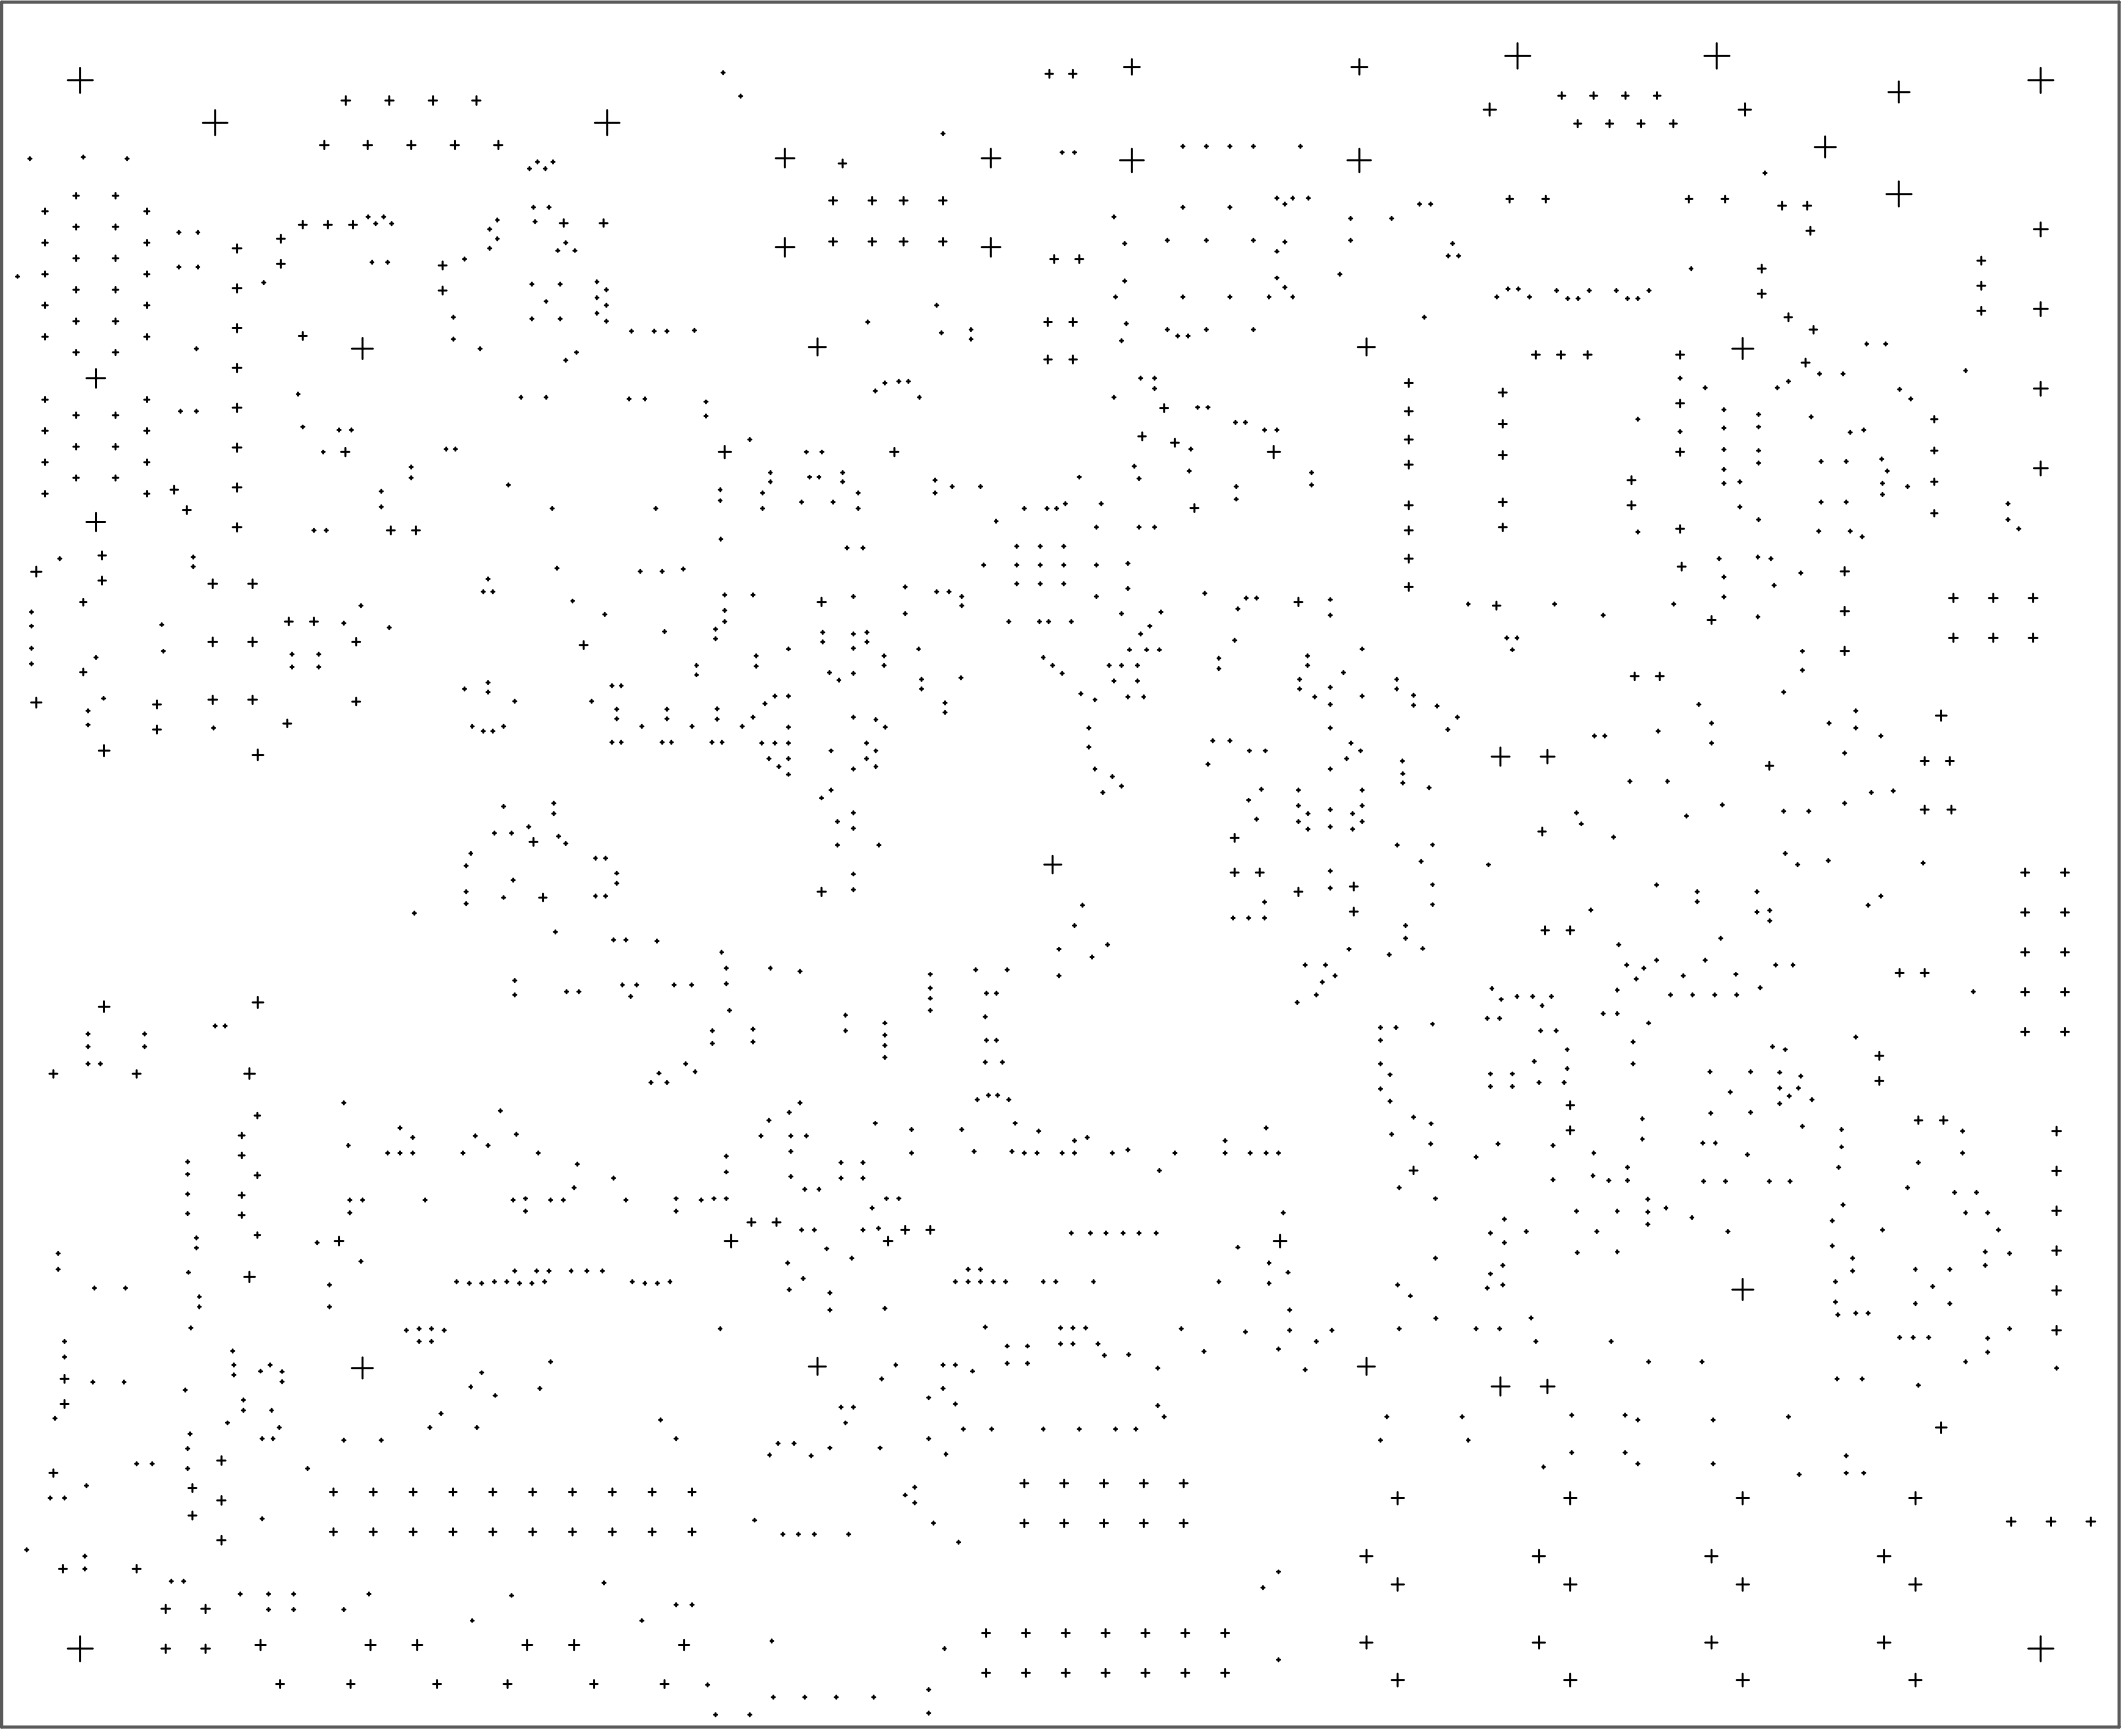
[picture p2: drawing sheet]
<svg xmlns="http://www.w3.org/2000/svg" width="225mm" height="184mm" viewBox="0 0 225 184" stroke-linecap="round" stroke-linejoin="round" font-family="sans-serif">
<path d="M.2 .2h224.4v182.8h-224.4z" fill="none" stroke="#5a5a5a" stroke-width=".34"/>
<g fill="none" stroke="#000" stroke-width=".21">
<path d="M3 16.8h.3M3.2 16.6v.4M7.2 8.5h2.6M8.5 7.2v2.6M8.7 16.6h.3M8.8 16.5v.3M13.3 16.8h.3M13.5 16.6v.4M21.5 13h2.6M22.8 11.7v2.6M33.9 15.4h.9M34.4 14.9v.9"/>
<path d="M36.2 10.6h.9M36.6 10.2v.9M38.5 15.4h.9M39 14.9v.9M40.8 10.6h.9M41.2 10.2v.9M43.1 15.4h.9M43.6 14.9v.9M45.4 10.6h.9M45.9 10.2v.9M47.7 15.4h.9M48.2 14.9v.9"/>
<path d="M50 10.6h.9M50.5 10.2v.9M52.4 15.4h.8M52.8 14.9v.9M55.9 17.9h.4M56.1 17.7v.3M56.8 17.1h.3M57 17v.3M57.6 17.9h.3M57.8 17.7v.3M58.4 17.1h.4M58.6 17v.3"/>
<path d="M63 13h2.6M64.3 11.7v2.6M76.5 7.7h.3M76.6 7.5v.4M78.3 10.2h.4M78.5 10v.4M82.2 16.8h2M83.2 15.8v1.9M88.9 17.3h.8M89.3 16.9v.8M99.8 14.2h.3M99.9 14v.3"/>
<path d="M104 16.8h2M105 15.8v1.9M110.8 7.8h.8M111.2 7.4v.8M112.4 16.1h.3M112.6 16v.3M113.3 7.8h.8M113.7 7.4v.8M113.7 16.1h.3M113.9 16v.3M118.7 17h2.5M119.1 7.1h1.7"/>
<path d="M119.9 6.3v1.6M119.9 15.8v2.4M125.2 15.5h.3M125.3 15.3v.4M127.7 15.5h.3M127.8 15.3v.4M130.2 15.5h.3M130.3 15.3v.4M132.6 15.5h.4M132.8 15.3v.4M137.6 15.5h.4M137.8 15.3v.4"/>
<path d="M142.8 17h2.5M143.2 7.1h1.7M144 6.3v1.6M144 15.8v2.4M157.2 11.6h1.3M157.9 10.9v1.4M159.5 5.9h2.7M160.8 4.6v2.7M165.1 10.1h.8M165.5 9.8v.7M166.8 13.1h.8M167.2 12.7v.8"/>
<path d="M168.5 10.1h.8M168.9 9.8v.7M170.2 13.1h.7M170.6 12.7v.8M171.9 10.1h.7M172.2 9.8v.7M173.5 13.1h.8M173.9 12.7v.8M175.2 10.1h.8M175.6 9.8v.7M176.9 13.1h.8M177.3 12.7v.8"/>
<path d="M180.6 5.9h2.7M181.9 4.6v2.7M184.2 11.6h1.3M184.9 10.9v1.4M186.9 18.3h.3M187 18.2v.3M192.3 15.6h2.2M193.4 14.4v2.3M200.1 9.8h2.3M201.2 8.6v2.3M201.2 19.2v2.7M214.9 8.5h2.7"/>
<path d="M216.2 7.2v2.6M1.7 29.3h.3M1.9 29.1v.3M4.5 25.7h.6M4.5 29h.6M4.5 32.3h.6M4.5 35.7h.6M4.5 22.4h.6M4.8 22.1v.6M4.8 25.4v.6M4.8 28.8v.5M4.8 32v.6"/>
<path d="M4.8 35.4v.6M7.8 37.3h.6M7.8 30.7h.6M7.8 34h.6M7.8 20.7h.6M7.8 24h.6M7.8 27.4h.6M8.1 20.4v.6M8.1 23.8v.5M8.1 27.1v.6M8.1 30.4v.6M8.1 33.7v.6"/>
<path d="M8.1 37.1v.5M10.2 39.1v2M11.9 37.3h.6M11.9 30.7h.6M11.9 34h.6M11.9 20.7h.6M11.9 24h.6M11.9 27.4h.6M12.2 20.4v.6M12.2 23.8v.5M12.2 27.1v.6M12.2 30.4v.6"/>
<path d="M12.2 33.7v.6M12.2 37.1v.5M15.3 25.7h.5M15.3 29h.5M15.3 32.3h.5M15.3 35.7h.5M15.3 22.4h.5M15.6 22.1v.6M15.6 25.4v.6M15.6 28.8v.5M15.6 32v.6M15.6 35.4v.6"/>
<path d="M18.8 24.6h.3M18.8 28.3h.3M19 24.4v.4M19 28.1v.4M20.6 36.9h.4M20.8 24.6h.3M20.8 28.3h.3M20.8 36.8v.3M21 24.4v.4M21 28.1v.4M24.7 26.3h.9M24.7 34.7h.9"/>
<path d="M24.7 30.5h.9M24.7 39h.9M25.1 25.9v.9M25.1 30.1v.9M25.1 34.3v.9M25.1 38.5v.9M27.8 29.9h.3M27.9 29.8v.3M29.3 25.3h.9M29.3 28h.9M29.8 24.9v.8M29.8 27.5v.9"/>
<path d="M31.7 23.8h.8M31.7 35.6h.8M32.1 23.4v.8M32.1 35.2v.8M34.3 23.8h.9M34.7 23.4v.8M37 23.8h.8M37.3 36.9h2.2M37.4 23.4v.8M38.4 35.8v2.2M38.8 23h.4M39 22.8v.3"/>
<path d="M39.3 27.8h.3M39.4 27.6v.4M39.6 23.7h.4M39.8 23.5v.4M40.5 23h.3M40.7 22.8v.3M40.9 27.8h.3M41.1 27.6v.4M41.3 23.7h.4M41.5 23.5v.4M46.5 30.8h.8M46.5 28.1h.8"/>
<path d="M46.9 27.7v.8M46.9 30.4v.8M47.9 35.9h.3M47.9 33.6h.3M48 33.4v.4M48 35.8v.3M49.1 27.4h.3M49.2 27.3v.3M50.7 36.9h.3M50.9 36.8v.3M51.7 26.3h.4M51.7 24.3h.4"/>
<path d="M51.9 24.1v.3M51.9 26.1v.4M52.6 25.3h.3M52.6 23.3h.3M52.7 23.1v.4M52.7 25.1v.4M56.2 33.8h.3M56.2 30.1h.3M56.4 29.9v.4M56.4 33.6v.3M56.4 22h.3M56.5 23.5h.4"/>
<path d="M56.5 21.8v.3M56.7 23.3v.3M57.7 31.9h.3M57.9 31.8v.3M58 22h.3M58.2 21.8v.3M58.9 26.6h.4M59.1 26.4v.3M59.2 33.8h.3M59.2 30.1h.3M59.3 23.6h.9M59.4 29.9v.4"/>
<path d="M59.4 33.6v.3M59.7 23.2v.8M59.8 25.7h.3M59.8 38.2h.3M59.9 25.5v.4M59.9 38v.3M60.8 26.6h.3M60.9 26.4v.3M60.9 37.3h.4M61.1 37.2v.3M63.1 29.9h.3M63.1 31.5h.3"/>
<path d="M63.1 33.2h.3M63.2 29.7v.3M63.2 31.4v.3M63.2 33v.4M63.5 23.6h.9M64 23.2v.8M64.1 32.3h.3M64.1 30.7h.3M64.1 34h.3M64.3 30.5v.4M64.3 32.2v.3M64.3 33.9v.3"/>
<path d="M66.7 35.1h.4M66.9 34.9v.4M69.2 35.1h.3M69.3 34.9v.4M70.5 35.1h.3M70.7 34.9v.4M73.4 35h.4M73.6 34.8v.4M82.2 26.2h2M83.2 25.2v2M85.7 36.8h1.8M86.6 35.8v1.9"/>
<path d="M87.9 21.2h.8M87.9 25.6h.8M88.3 20.9v.8M88.3 25.2v.8M91.8 34.1h.3M92 33.9v.4M92 21.2h.8M92 25.6h.8M92.4 20.9v.8M92.4 25.2v.8M95.3 21.2h.9M95.3 25.6h.9"/>
<path d="M95.8 20.9v.8M95.8 25.2v.8M99.1 32.3h.3M99.3 32.2v.3M99.5 21.2h.8M99.5 25.6h.8M99.6 35.3h.3M99.8 35.1v.3M99.9 20.9v.8M99.9 25.2v.8M102.8 35.9h.3M102.8 34.9h.3"/>
<path d="M102.9 34.7v.4M102.9 35.8v.3M104 26.2h2M105 25.2v2M110.7 34.1h.8M110.7 38.1h.8M111 33.7v.8M111 37.7v.8M111.3 27.4h.8M111.7 27v.9M113.3 34.1h.8M113.3 38.1h.8"/>
<path d="M113.7 33.7v.8M113.7 37.7v.8M113.9 27.4h.9M114.4 27v.9M117.9 23h.3M118 22.8v.3M118 31.5h.4M118.2 31.3v.3M118.7 36.1h.3M118.8 35.9v.4M119 29.8h.3M119 25.8h.3"/>
<path d="M119.2 34.3h.3M119.2 25.6v.4M119.2 29.6v.3M119.3 34.1v.4M120.9 39.9v.3M122.3 39.9v.3M123.5 34.9h.4M123.5 25.5h.4M123.7 25.3v.3M123.7 34.7v.4M124.6 35.6h.4M124.8 35.4v.4"/>
<path d="M125.2 31.5h.3M125.2 22h.3M125.3 21.8v.3M125.3 31.3v.3M125.7 35.6h.4M125.9 35.4v.4M127.7 34.9h.3M127.7 25.5h.3M127.8 25.3v.3M127.8 34.7v.4M130.2 31.5h.3M130.2 22h.3"/>
<path d="M130.3 21.8v.3M130.3 31.3v.3M132.6 34.9h.4M132.6 25.5h.4M132.8 25.3v.3M132.8 34.7v.4M134.3 31.5h.3M134.5 31.3v.3M135.1 21h.4M135.1 26.6h.4M135.1 29.4h.4M135.3 20.8v.4"/>
<path d="M135.3 26.5v.3M135.3 29.3v.3M136 21.6h.3M136 25.6h.3M136 30.4h.3M136.2 21.5v.3M136.2 25.5v.3M136.2 30.3v.3M136.8 21h.3M136.8 31.5h.3M137 20.8v.4M137 31.3v.3"/>
<path d="M138.5 21h.3M138.6 20.8v.4M141.8 29h.3M142 28.9v.3M142.9 23.1h.4M142.9 25.5h.4M143.1 23v.3M143.1 25.3v.3M143.9 36.8h1.8M144.8 35.8v1.9M147.3 23.1h.3M147.5 23v.3"/>
<path d="M150.3 21.6h.3M150.4 21.5v.3M150.8 33.6h.3M150.9 33.4v.4M151.4 21.6h.4M151.6 21.5v.3M153.3 27.1h.3M153.5 26.9v.4M153.8 25.8h.3M153.9 25.6v.4M154.4 27.1h.3M154.6 26.9v.4"/>
<path d="M158.4 31.5h.4M158.6 31.3v.3M159.6 30.6h.4M159.6 21.1h.7M159.8 30.4v.4M160 20.7v.8M160.7 30.6h.4M160.9 30.4v.4M161.9 31.5h.3M162.1 31.3v.3M162.3 37.6h.9M162.7 37.2v.8"/>
<path d="M163.4 21.1h.7M163.8 20.7v.8M164.8 30.8h.3M164.9 30.6v.3M165 37.6h.8M165.4 37.2v.8M166 31.6h.3M166.1 31.5v.3M167.1 31.6h.3M167.2 31.5v.3M167.8 37.6h.9M168.2 37.2v.8"/>
<path d="M168.2 30.8h.4M168.4 30.6v.3M171.1 30.8h.3M171.3 30.6v.3M172.3 31.6h.3M172.5 31.5v.3M173.4 31.6h.3M173.6 31.5v.3M174.6 30.8h.3M174.7 30.6v.3M177.6 37.6h.9M178 37.2v.8"/>
<path d="M178 39.9v.3M178.6 21.1h.7M179 20.7v.8M179 28.5h.3M179.2 28.3v.3M182.4 21.1h.7M182.8 20.7v.8M183.6 36.9h2.2M184.7 35.8v2.2M186.3 31.1h.8M186.3 28.5h.8M186.7 28v.9"/>
<path d="M186.7 30.7v.8M188.4 21.8h.9M188.8 21.4v.8M189.1 33.6h.8M189.5 33.2v.8M190.9 38.4h.9M191.1 21.8h.8M191.3 38v.8M191.4 24.4h.9M191.5 21.4v.8M191.8 34.9h.8M191.8 24v.9"/>
<path d="M192.2 34.5v.8M192.6 39.6h.4M192.8 39.4v.4M195.1 39.6h.4M195.3 39.4v.4M197.7 36.4h.3M197.8 36.3v.3M199.6 36.4h.4M199.8 36.3v.3M199.9 20.6h2.7M208.1 39.3h.3M208.3 39.1v.3"/>
<path d="M209.5 30.3h.9M209.5 32.9h.9M209.5 27.6h.9M209.9 27.2v.8M209.9 29.9v.8M209.9 32.5v.9M215.5 24.3h1.5M215.5 32.7h1.5M216.2 23.6v1.4M216.2 32v1.5M4.5 42.3h.6M4.5 45.6h.6"/>
<path d="M4.5 49h.6M4.5 52.3h.6M4.8 42v.6M4.8 45.3v.6M4.8 48.7v.6M4.8 52v.6M6.2 59.2h.3M6.3 59v.3M7.8 50.6h.6M7.8 44h.6M7.8 47.3h.6M8.1 43.7v.6"/>
<path d="M8.1 47v.6M8.1 50.4v.5M9.2 40.1h1.9M9.2 55.3h1.9M10.2 54.3v2M10.4 58.8h.8M10.8 58.4v.9M11.9 50.6h.6M11.9 44h.6M11.9 47.3h.6M12.2 43.7v.6M12.2 47v.6"/>
<path d="M12.2 50.4v.5M15.3 42.3h.5M15.3 45.6h.5M15.3 49h.5M15.3 52.3h.5M15.6 42v.6M15.6 45.3v.6M15.6 48.7v.6M15.6 52v.6M18.1 51.9h.8M18.4 51.5v.8M19 43.6h.3"/>
<path d="M19.1 43.4v.3M19.4 54h.8M19.8 53.6v.9M20.3 59h.3M20.5 58.8v.4M20.5 59.9v.3M20.6 43.6h.4M20.8 43.4v.3M24.7 55.8h.9M24.7 43.2h.9M24.7 47.4h.9M24.7 51.6h.9"/>
<path d="M25.1 42.8v.9M25.1 47v.9M25.1 51.2v.9M25.1 55.4v.9M31.5 41.8h.2M31.6 41.6v.3M31.9 45.2h.4M32.1 45.1v.3M33.1 56.2h.3M33.3 56v.4M34.1 47.9h.3M34.2 47.7v.3"/>
<path d="M34.4 56.2h.3M34.6 56v.4M35.8 45.5h.3M35.9 45.4v.3M36.1 47.9h.9M36.6 47.4v.9M37.1 45.5h.3M37.2 45.4v.3M40.2 52h.4M40.2 53.7h.4M40.4 51.9v.3M40.4 53.5v.4"/>
<path d="M41 56.2h.8M41.4 55.8v.8M43.4 49.5h.3M43.4 50.6h.3M43.6 49.3v.3M43.6 50.4v.4M43.7 56.2h.8M44.1 55.8v.8M47.1 47.6h.3M47.3 47.4v.3M48.1 47.6h.3M48.3 47.4v.3"/>
<path d="M53.7 51.4h.3M53.9 51.2v.3M55.1 42.1h.2M55.2 41.9v.4M57.7 42.1h.3M57.9 41.9v.4M58.3 53.9h.4M58.5 53.7v.3M66.5 42.3h.3M66.7 42.1v.3M68.2 42.3h.3M68.4 42.1v.3"/>
<path d="M69.3 53.9h.4M69.5 53.7v.3M74.6 44.1h.4M74.6 42.6h.4M74.8 42.4v.3M74.8 43.9v.3M76.2 47.9h1.3M76.2 53h.3M76.2 51.9h.3M76.2 57.1h.3M76.3 51.7v.3M76.3 52.9v.3"/>
<path d="M76.4 56.9v.4M76.8 47.2v1.3M79.3 46.6h.3M79.5 46.4v.3M80.6 53.9h.4M80.6 52.2h.4M80.8 52v.4M80.8 53.7v.3M81.5 50.1h.3M81.5 51h.3M81.6 49.9v.3M81.6 50.9v.3"/>
<path d="M84.8 53.2h.3M84.9 53v.4M85.3 47.9h.3M85.4 47.7v.3M85.6 50.5h.4M85.8 50.4v.3M86.6 50.5h.3M86.8 50.4v.3M86.9 47.9h.4M87.1 47.7v.3M88.1 53.2h.3M88.3 53v.4"/>
<path d="M89.1 50.1h.4M89.1 51h.4M89.3 49.9v.3M89.3 50.9v.3M89.6 58h.3M89.8 57.9v.3M90.8 53.9h.3M90.8 52.2h.3M90.9 52v.4M90.9 53.7v.3M91.3 58h.3M91.4 57.9v.3"/>
<path d="M92.6 41.4h.3M92.8 41.2v.4M93.6 40.6h.3M93.8 40.4v.3M94.3 47.9h.9M94.8 47.4v.9M95.1 40.4h.3M95.2 40.2v.4M96.1 40.4h.3M96.3 40.2v.4M97.3 42.1h.3M97.4 41.9v.4"/>
<path d="M98.9 52.2h.4M98.9 50.9h.4M99.1 50.7v.3M99.1 52v.4M100.7 51.5h.4M100.9 51.4v.3M103.7 51.5h.4M103.9 51.4v.3M104.1 59.9h.3M104.2 59.7v.3M105.4 55.2h.3M105.5 55v.4"/>
<path d="M107.6 57.9h.3M107.6 59.9h.3M107.7 57.7v.3M107.7 59.7v.3M108.4 53.9h.3M108.5 53.7v.3M110.1 57.9h.3M110.1 59.9h.3M110.2 57.7v.3M110.2 59.7v.3M110.8 53.9h.3M110.9 53.7v.3"/>
<path d="M111.8 53.9h.3M112 53.7v.3M112.6 57.9h.3M112.6 59.9h.3M112.7 53.4h.4M112.7 57.7v.3M112.7 59.7v.3M112.9 53.2v.3M114.2 50.5h.3M114.4 50.4v.3M116 55.8h.4M116 59.9h.4"/>
<path d="M116.2 55.7v.3M116.2 59.7v.3M116.5 53.4h.4M116.7 53.2v.3M117.9 42.1h.3M118 41.9v.4M119.3 59.7h.4M119.5 59.5v.4M120 49.4h.4M120.2 49.2v.4M120.5 55.8h.4M120.5 50.7h.4"/>
<path d="M120.6 46.2h.8M120.7 50.5v.4M120.7 55.7v.3M120.7 40.1h.3M121 45.8v.8M122.2 55.8h.3M122.2 40.1h.3M122.2 41.2h.3M122.3 41v.3M122.3 55.7v.3M122.9 43.2h.9M123.4 42.8v.9"/>
<path d="M124.1 46.9h.8M124.5 46.5v.8M125.9 49.9h.3M126 47.6h.4M126 49.7v.4M126.1 53.8h.9M126.2 47.4v.3M126.6 53.4v.8M126.7 43.1h.4M126.9 43v.3M127.8 43.1h.4M128 43v.3"/>
<path d="M130.7 44.7h.4M130.8 51.5h.4M130.8 52.9h.4M130.9 44.6v.3M131 51.4v.3M131 52.7v.3M131.8 44.7h.3M132 44.6v.3M133.8 45.5h.4M134 45.4v.3M134.3 47.9h1.3M135 47.2v1.3"/>
<path d="M135.1 45.5h.4M135.3 45.4v.3M138.8 50.1h.4M138.8 51.4h.4M139 49.9v.3M139 51.2v.3M148.9 46.6h.8M148.9 43.6h.8M148.9 56.2h.8M148.9 53.5h.8M148.9 59.2h.8M148.9 49.2h.8"/>
<path d="M148.9 40.6h.8M149.3 40.1v.9M149.3 43.1v.9M149.3 46.1v.9M149.3 48.8v.8M149.3 53.1v.8M149.3 55.8v.8M149.3 58.8v.8M158.8 53.2h.9M158.8 41.6h.9M158.8 44.9h.9M158.8 48.2h.9"/>
<path d="M158.8 55.8h.9M159.2 41.2v.8M159.2 44.5v.8M159.2 47.8v.8M159.2 52.8v.8M159.2 55.5v.8M172.5 53.5h.8M172.5 50.9h.8M172.9 50.4v.9M172.9 53.1v.8M173.4 44.4h.3M173.4 56.4h.3"/>
<path d="M173.6 44.2v.4M173.6 56.2v.3M177.6 47.9h.9M177.6 56h.9M177.6 42.7h.9M177.9 45.7h.3M177.9 40.1h.3M178 42.3v.8M178 45.5v.4M178 47.5v.8M178 55.6v.8M178.2 59.6v.8"/>
<path d="M180.5 41.1h.4M180.7 40.9v.3M182 59.2h.3M182.2 59v.3M182.5 49.7h.3M182.5 43.4h.3M182.5 47.6h.3M182.5 45.3h.3M182.5 51.2h.3M182.7 43.2v.4M182.7 45.2v.3M182.7 47.4v.4"/>
<path d="M182.7 49.6v.3M182.7 51v.4M184.2 51h.3M184.2 53.7h.3M184.4 50.9v.3M184.4 53.5v.4M186.1 59h.3M186.2 55h.3M186.2 45.2h.3M186.2 43.9h.3M186.2 47.7h.3M186.2 49.1h.3"/>
<path d="M186.3 58.8v.4M186.3 43.7v.4M186.3 45.1v.3M186.3 47.6v.3M186.3 48.9v.3M186.3 54.9v.3M187.5 59.2h.3M187.7 59v.3M188.2 41.1h.3M188.3 40.9v.3M189.3 40.4h.4M189.5 40.2v.4"/>
<path d="M191.8 44.2h.3M191.9 44v.3M192.6 56.3h.3M192.7 56.1v.3M192.8 53.2h.3M192.8 48.9h.3M193 48.7v.4M193 53v.4M195.5 53.2h.3M195.5 48.9h.3M195.6 48.7v.4M195.6 53v.4"/>
<path d="M195.9 45.8h.3M195.9 56.3h.3M196.1 45.6v.4M196.1 56.1v.3M197.2 56.9h.3M197.3 45.5h.4M197.3 56.7v.3M197.5 45.4v.3M199.2 48.6h.4M199.3 52.4h.3M199.3 51.2h.3M199.4 48.5v.3"/>
<path d="M199.5 51v.4M199.5 52.2v.4M199.8 49.9h.4M200 49.7v.4M201.1 41.2h.4M201.3 41.1v.3M202 51.5h.3M202.1 51.4v.3M202.3 42.3h.3M202.5 42.1v.3M204.6 51h.7M204.6 44.4h.7"/>
<path d="M204.6 47.7h.7M204.6 54.4h.7M205 44.1v.6M205 47.4v.6M205 50.7v.7M205 54v.7M212.6 53.4h.3M212.6 55h.3M212.8 53.2v.3M212.8 54.9v.3M213.7 56h.4M213.9 55.8v.4"/>
<path d="M215.5 41.2h1.5M215.5 49.6h1.5M216.2 40.4v1.5M216.2 48.9v1.5M3.2 68.7h.3M3.2 66.3h.3M3.2 64.8h.3M3.2 70.3h.3M3.3 74.4h1.1M3.3 60.6h1.1M3.3 64.7v.3M3.3 66.2v.3"/>
<path d="M3.3 68.5v.3M3.3 70.2v.3M3.8 60v1.1M3.8 73.9v1.1M8.5 63.8h.7M8.5 71.2h.7M8.8 63.4v.8M8.8 70.8v.7M9.2 76.8h.3M9.2 75.3h.3M9.3 75.1v.4M9.3 76.7v.2"/>
<path d="M10 69.6h.3M10.2 69.5v.3M10.4 61.5h.8M10.5 79.5h1.1M10.8 74h.3M10.8 61.1v.8M11 73.8v.3M11 78.9v1.2M16.2 74.6h.9M16.2 77.3h.9M16.6 74.2v.8M16.6 76.9v.8"/>
<path d="M17 66.2h.3M17.1 69h.4M17.1 66v.3M17.3 68.8v.3M20.3 60h.3M22.1 68h.9M22.1 74.1h.9M22.1 61.8h.9M22.5 77.1h.3M22.5 61.4v.9M22.5 67.5v1M22.5 73.7v.9"/>
<path d="M22.6 76.9v.4M26.3 68h.9M26.3 74.1h.9M26.3 61.8h.9M26.8 61.4v.9M26.8 67.5v1M26.8 73.7v.9M26.8 80h1.1M27.3 79.4v1.1M30 76.7h.9M30.2 65.8h.8M30.4 76.2v.8"/>
<path d="M30.6 65.4v.8M30.8 69.3h.3M30.8 70.7h.3M30.9 69.1v.4M30.9 70.5v.3M32.8 65.8h.9M33.3 65.4v.8M33.6 69.3h.3M33.6 70.7h.3M33.8 69.1v.4M33.8 70.5v.3M36.3 66h.3"/>
<path d="M36.4 65.8v.4M37.3 68h.9M37.3 74.3h.9M37.7 67.6v.8M37.7 73.9v.8M38.1 64.2h.3M38.2 64v.3M41.1 66.5h.3M41.2 66.3v.4M49.1 73h.3M49.2 72.8v.3M49.9 76.9h.3"/>
<path d="M50 76.8v.3M51 62.7h.4M51 77.5h.4M51.2 62.5v.4M51.2 77.3v.3M51.5 61.3h.4M51.5 72.3h.4M51.5 73.3h.4M51.7 61.2v.3M51.7 72.1v.4M51.7 73.1v.4M52.1 62.7h.3"/>
<path d="M52.1 77.5h.3M52.2 62.5v.4M52.2 77.3v.3M53.2 76.9h.3M53.4 76.8v.3M54.4 74.3h.3M54.5 74.1v.4M58.9 60.2h.3M59 60v.4M60.5 63.7h.3M60.7 63.5v.3M61.4 68.3h.9"/>
<path d="M61.8 67.9v.9M62.5 74.3h.4M62.7 74.1v.4M63.9 65.1h.4M64.1 64.9v.4M64.7 78.6h.3M64.7 72.6h.3M64.8 72.5v.3M64.8 78.5v.3M65.2 76.1h.3M65.2 75.1h.3M65.4 75v.3"/>
<path d="M65.4 76v.3M65.7 78.6h.3M65.7 72.6h.3M65.8 72.5v.3M65.8 78.5v.3M67.7 60.5h.3M67.8 76.9h.4M67.8 60.4v.3M68 76.8v.3M70 78.6h.3M70 60.5h.3M70.2 60.4v.3"/>
<path d="M70.2 78.5v.3M70.3 66.9h.3M70.4 66.7v.4M70.5 76.1h.3M70.5 75.1h.3M70.7 75v.3M70.7 76v.3M71 78.6h.3M71.1 78.5v.3M72.2 60.3h.4M72.4 60.1v.3M73.2 76.9h.3"/>
<path d="M73.3 76.8v.3M73.7 70.5h.3M73.7 71.5h.3M73.8 70.3v.4M73.8 71.3v.3M75.3 78.6h.3M75.4 78.5v.3M75.7 67.7h.3M75.7 66.7h.3M75.8 66.5v.3M75.8 67.5v.3M75.8 76.2h.4"/>
<path d="M75.8 75.1h.4M76 74.9v.4M76 76v.4M76.4 78.6h.3M76.5 78.5v.3M76.6 64.7h.4M76.6 65.8h.4M76.6 63h.4M76.8 62.9v.3M76.8 64.5v.3M76.8 65.7v.3M78.5 76.9h.3"/>
<path d="M78.7 76.8v.3M79.6 76h.4M79.6 63h.4M79.8 62.9v.3M79.8 75.8v.3M80 69.5h.3M80 70.6h.3M80.1 69.3v.3M80.1 70.4v.3M80.6 78.7h.3M80.7 78.6v.3M80.9 74.5h.3"/>
<path d="M81.1 74.4v.3M81.9 78.7h.4M81.9 73.7h.4M82.1 73.6v.3M82.1 78.6v.3M83.4 68.8h.3M83.4 78.7h.3M83.4 73.7h.3M83.4 77h.3M83.5 68.6v.3M83.5 73.6v.3M83.5 76.9v.3"/>
<path d="M83.5 78.6v.3M86.6 63.8h.9M87 67h.3M87 68h.3M87.1 63.3v.9M87.2 66.8v.4M87.2 67.8v.4M87.7 71.2h.4M87.9 79.5h.3M87.9 71.1v.3M88.1 79.4v.3M88.7 72.1h.3"/>
<path d="M88.9 71.9v.3M90.3 63.2h.3M90.3 68.7h.3M90.3 71.3h.3M90.3 67.2h.3M90.3 76h.3M90.4 63v.4M90.4 67v.3M90.4 68.5v.3M90.4 71.2v.3M90.4 75.8v.3M91.7 78.7h.3"/>
<path d="M91.7 67h.3M91.7 68h.3M91.8 78.6v.3M91.9 66.8v.4M91.9 67.8v.4M92.7 79.5h.3M92.7 76.2h.3M92.8 76.1v.3M92.8 79.4v.3M93.5 70.5h.4M93.5 69.5h.4M93.6 77h.4"/>
<path d="M93.7 69.3v.3M93.7 70.3v.4M93.8 76.9v.3M95.8 62.2h.3M95.8 65h.3M95.9 62v.3M95.9 64.8v.4M97.2 68.8h.3M97.4 68.6v.3M97.5 73h.3M97.5 72h.3M97.6 71.8v.3"/>
<path d="M97.6 72.8v.3M99.1 62.7h.3M99.3 62.5v.4M100 74.5h.3M100 75.5h.3M100.1 74.3v.3M100.1 75.3v.3M100.4 62.7h.3M100.6 62.5v.4M101.7 71.8h.3M101.7 63.2h.4M101.7 64.2h.4"/>
<path d="M101.8 71.6v.4M101.9 63v.4M101.9 64v.3M106.7 65.8h.4M106.9 65.7v.3M107.6 61.8h.3M107.7 61.7v.3M110 65.8h.3M110.1 61.8h.3M110.1 65.7v.3M110.2 61.7v.3M110.4 69.6h.3"/>
<path d="M110.6 69.5v.3M110.9 65.8h.4M111.1 65.7v.3M111.4 70.5h.3M111.5 70.3v.4M112.4 71.3h.3M112.6 71.2v.3M112.6 61.8h.3M112.7 61.7v.3M113.4 65.8h.3M113.5 65.7v.3M114.4 73.5h.3"/>
<path d="M114.5 73.3v.4M115.2 77.1h.4M115.2 79.1h.4M115.4 76.9v.4M115.4 79v.3M115.9 74.1h.3M116 63.2h.4M116 74v.3M116.2 63v.4M117.4 70.5h.3M117.5 70.3v.4M117.9 72.1h.3"/>
<path d="M118 72v.3M118.7 70.5h.3M118.7 65h.3M118.8 64.8v.4M118.8 70.3v.4M119.3 73.8h.4M119.3 62.3h.4M119.5 62.2v.3M119.5 73.7v.3M119.5 68.8h.4M119.7 68.7v.3M120.4 72.1h.3"/>
<path d="M120.4 70.5h.3M120.5 70.3v.4M120.5 72v.3M120.7 67.2h.3M120.9 67v.3M121 73.8h.3M121.2 73.7v.3M121.3 68.8h.4M121.5 68.7v.3M121.7 66.3h.3M121.8 66.2v.3M122.7 68.8h.3"/>
<path d="M122.9 68.7v.3M122.9 64.8h.3M123 64.7v.3M127.5 62.9h.3M127.7 62.7v.3M128.3 78.5h.4M128.5 78.3v.3M129 70.8h.3M129 69.7h.3M129.1 69.6v.3M129.1 70.7v.3M130.2 78.5h.3"/>
<path d="M130.3 78.3v.3M130.7 67.8h.3M130.8 67.7v.3M131 64.5h.3M131.2 64.3v.4M131.9 63.4h.3M132.1 63.2v.3M132.2 79.5h.4M132.4 79.4v.3M133 63.4h.3M133.2 63.2v.3M133.9 79.5h.4"/>
<path d="M134.1 79.4v.3M137.2 63.8h.8M137.5 73h.4M137.5 72h.4M137.6 63.3v.9M137.7 71.8v.3M137.7 72.8v.3M138.4 70.5h.3M138.4 69.5h.3M138.6 69.3v.3M138.6 70.3v.4M139.2 73.8h.3"/>
<path d="M139.3 73.7v.3M140.8 77.1h.3M140.8 63.5h.3M140.8 65.2h.3M140.8 72.8h.3M140.8 74.6h.3M141 63.4v.3M141 65v.3M141 72.6v.4M141 74.5v.3M141 76.9v.4M142.2 71.2h.3"/>
<path d="M142.4 71.1v.3M143 78.7h.3M143.2 78.6v.3M144 79.5h.3M144.2 68.8h.3M144.2 73.7h.3M144.2 79.4v.3M144.3 68.6v.3M144.3 73.6v.3M147.8 73h.3M147.8 72h.3M148 71.8v.3"/>
<path d="M148 72.8v.3M148.9 62.2h.8M149.3 61.8v.8M149.6 73.7h.4M149.6 74.7h.4M149.8 73.5v.3M149.8 74.5v.4M152.1 74.8h.3M152.3 74.6v.4M153.3 77.3h.3M153.4 77.1v.4M154.3 76h.3"/>
<path d="M154.4 75.8v.3M155.4 64h.3M155.6 63.8v.4M158.2 64.2h.8M158.6 63.7v.9M159 79.2v1.9M159.5 67.6h.3M159.7 67.4v.3M160.1 68.8h.3M160.3 68.7v.3M160.6 67.6h.3M160.8 67.4v.3"/>
<path d="M164 79.4v1.5M164.6 64h.3M164.7 63.8v.4M168.8 78h.3M169 77.8v.3M169.7 65.2h.4M169.9 78h.3M169.9 65v.3M170.1 77.8v.3M172.8 71.6h.8M173.2 71.2v.9M175.5 71.6h.8"/>
<path d="M175.5 77.5h.4M175.7 77.3v.3M175.9 71.2v.9M177.2 64h.3M177.4 63.8v.4M177.8 60h.8M179.8 74.6h.4M180 74.5v.3M180.9 65.7h.9M181.2 78.7h.3M181.2 76.6h.3M181.4 65.3v.8"/>
<path d="M181.4 76.4v.4M181.4 78.6v.3M182.5 61.1h.3M182.5 63.2h.3M182.7 61v.3M182.7 63.1v.3M186.1 65.3h.3M186.3 65.2v.3M187.8 62h.4M188 61.8v.4M188.8 73.3h.4M189 73.1v.4"/>
<path d="M190.7 60.7h.3M190.8 69h.4M190.8 60.5v.4M190.8 71h.4M191 68.8v.3M191 70.8v.4M193.7 76.6h.3M193.8 76.4v.4M195 69h.9M195 60.5h.9M195 64.8h.9M195.3 79.8h.3"/>
<path d="M195.5 60.1v.9M195.5 64.3v.9M195.5 68.5v.9M195.5 79.6v.3M196.5 77.1h.3M196.5 75.3h.3M196.7 75.1v.4M196.7 76.9v.4M199.1 78h.4M199.3 77.8v.3M205.1 75.8h1.2M205.7 75.3v1.1"/>
<path d="M206.5 67.6h1M206.5 63.4h1M207 62.9v.9M207 67.1v.9M210.8 67.6h.9M210.8 63.4h.9M211.2 62.9v.9M211.2 67.1v.9M215 67.6h.9M215 63.4h.9M215.4 62.9v.9M215.4 67.1v.9"/>
<path d="M43.7 96.7h.4M43.9 96.6v.3M49.2 94.5h.4M49.2 95.7h.4M49.2 91.7h.4M49.4 91.5v.4M49.4 94.3v.3M49.4 95.6v.3M49.7 90.4h.3M49.9 90.2v.4M52.2 88.3h.4M52.4 88.1v.3"/>
<path d="M53.2 85.4h.3M53.2 95.1h.3M53.4 85.3v.3M53.4 94.9v.3M54 88.3h.4M54.2 88.1v.3M54.2 93.2h.3M54.4 93.1v.3M55.9 87.6h.3M56 87.4v.4M56.1 89.2h.9M56.5 88.8v.8"/>
<path d="M57.1 95.1h.8M57.5 94.7v.8M58.5 85.1h.4M58.5 86.2h.4M58.7 98.7h.3M58.7 84.9v.4M58.7 86v.4M58.9 98.6v.3M59 88.6h.4M59.2 88.4v.4M59.8 89.4h.3M59.9 89.2v.3"/>
<path d="M62.9 94.9h.3M62.9 90.9h.3M63.1 90.7v.4M63.1 94.8v.3M64 94.9h.3M64 90.9h.3M64.2 90.7v.4M64.2 94.8v.3M64.8 99.6h.4M65 99.4v.3M65.2 93.6h.3M65.2 92.5h.3"/>
<path d="M65.4 92.4v.2M65.4 93.4v.3M66.2 99.6h.3M66.3 99.4v.3M69.4 99.7h.4M69.6 99.5v.4M81.3 80.4h.3M81.5 80.2v.3M82.4 81.2h.3M82.5 81v.4M83.4 80.4h.3M83.4 82.1h.3"/>
<path d="M83.5 80.2v.3M83.5 81.9v.3M86.6 94.5h.9M86.9 84.5h.3M87.1 84.4v.3M87.1 94v.9M87.9 83.7h.3M88.1 83.5v.4M88.6 87h.3M88.6 89.5h.3M88.7 86.9v.3M88.7 89.4v.3"/>
<path d="M90.3 92.6h.3M90.3 94.2h.3M90.3 81.5h.3M90.3 87.8h.3M90.3 86.1h.3M90.4 81.3v.3M90.4 85.9v.4M90.4 87.6v.3M90.4 92.4v.3M90.4 94.1v.3M91.7 80.4h.3M91.8 80.2v.3"/>
<path d="M92.7 81.2h.3M92.8 81v.4M93 89.5h.3M93.1 89.4v.3M110.7 91.6h1.8M111.5 90.7v1.8M113.7 98h.3M113.9 97.9v.3M114.5 95.9h.4M114.7 95.7v.4M115.9 81.5h.3M116 81.3v.3"/>
<path d="M116.7 84h.3M116.9 83.8v.3M117.4 99.9v.3M117.7 82.3h.3M117.9 82.1v.3M118.7 83.3h.3M118.8 83.1v.3M127.8 81h.4M128 80.8v.3M130.4 92.4h.9M130.4 88.8h.9M130.5 97.2h.3"/>
<path d="M130.7 97.1v.3M130.8 88.3v.9M130.8 92v.8M132.1 97.2h.4M132.1 84.8h.4M132.3 84.6v.3M132.3 97.1v.3M133 86.8h.3M133.1 92.4h.8M133.2 86.6v.3M133.5 83.6h.3M133.5 92v.8"/>
<path d="M133.7 83.4v.4M133.8 97.2h.4M133.8 95.6h.4M134 95.4v.3M134 97.1v.3M137.2 94.5h.8M137.4 85.3h.4M137.4 87h.4M137.4 83.7h.4M137.6 83.5v.4M137.6 85.2v.3M137.6 86.9v.3"/>
<path d="M137.6 94v.9M138.4 86.2h.4M138.4 87.8h.4M138.6 86v.4M138.6 87.7v.3M140.8 81.5h.3M140.8 87.6h.3M140.8 85.8h.3M140.8 92.3h.3M140.8 94.1h.3M141 81.3v.3M141 85.6v.3"/>
<path d="M141 87.4v.4M141 92.1v.3M141 93.9v.3M142.5 80.4h.4M142.7 80.2v.3M143 96.6h.9M143 93.9h.9M143.2 86.2h.3M143.2 87.8h.3M143.3 86v.4M143.3 87.7v.3M143.5 93.5v.8"/>
<path d="M143.5 96.1v.9M144.2 85.3h.3M144.2 87h.3M144.2 83.7h.3M144.3 83.5v.4M144.3 85.2v.3M144.3 86.9v.3M147.9 89.5h.3M148.1 89.4v.3M148.4 80.6h.4M148.5 82.9h.3M148.5 82h.3"/>
<path d="M148.6 80.4v.4M148.6 81.8v.3M148.6 82.8v.3M148.8 99.4h.3M148.8 98h.3M148.9 97.9v.3M148.9 99.2v.4M150.4 91.3h.4M150.6 91.1v.3M151.3 83.4h.3M151.4 83.3v.3M151.6 89.5h.3"/>
<path d="M151.6 95.8h.3M151.6 93.7h.3M151.8 89.4v.2M151.8 93.6v.3M151.8 95.7v.3M157.6 91.6h.3M157.7 91.5v.3M158.1 80.2h1.9M163 88.1h.8M163.3 80.2h1.4M163.3 98.6h.8M163.4 87.7v.8"/>
<path d="M163.7 98.1v.9M166 98.6h.8M166.4 98.1v.9M166.9 86.1h.3M167.1 85.9v.4M167.4 87.3h.3M167.6 87.1v.3M168.4 96.4h.3M168.6 96.2v.4M170.8 88.7h.4M171 88.5v.3M171.5 99.9v.3"/>
<path d="M172.5 82.8h.4M172.7 82.6v.3M175.4 93.7h.3M175.5 93.6v.3M176.6 82.8h.3M176.7 82.6v.3M178.5 86.4h.4M178.7 86.3v.3M179.7 94.5h.3M179.7 95.5h.3M179.8 94.3v.3M179.8 95.3v.4"/>
<path d="M182.2 99.4h.3M182.3 99.2v.4M182.3 85.3h.4M182.5 85.1v.3M186 94.5h.3M186 96.6h.3M186.2 94.3v.3M186.2 96.4v.4M187.1 81.1h.8M187.4 96.4h.3M187.4 97.5h.3M187.5 80.7v.8"/>
<path d="M187.5 96.3v.3M187.5 97.4v.3M188.8 85.9h.4M189 90.4h.3M189 85.8v.3M189.2 90.2v.4M190.3 91.6h.4M190.5 91.4v.4M191.5 85.9h.3M191.7 85.8v.3M193.6 91.2h.3M193.7 91v.3"/>
<path d="M195.3 85.1h.3M195.5 84.9v.4M197.8 95.9h.3M198 95.7v.4M198.1 84h.4M198.3 83.8v.3M199.1 94.9h.4M199.3 94.8v.3M200.5 83.8h.3M200.6 83.6v.4M203.5 85.8h.9M203.5 80.6h.9"/>
<path d="M203.6 91.4h.4M203.8 91.3v.3M204 80.2v.8M204 85.3v.9M206.2 80.6h.8M206.4 85.8h.8M206.6 80.2v.8M206.8 85.3v.9M214.2 92.4h.8M214.2 96.7h.8M214.6 92v.8M214.6 96.2v.8"/>
<path d="M218.4 92.4h.8M218.4 96.7h.8M218.8 92v.8M218.8 96.2v.8M5.2 113.7h.9M5.7 113.4v.8M9.2 112.7h.3M9.2 110.9h.3M9.2 109.5h.3M9.3 109.4v.3M9.3 110.7v.3M9.3 112.5v.4"/>
<path d="M10.5 112.7h.3M10.5 106.7h1.1M10.6 112.5v.4M11 106.1v1.1M14.1 113.7h.8M14.5 113.4v.8M15.2 110.9h.3M15.2 109.5h.3M15.3 109.4v.3M15.3 110.7v.3M22.6 108.7h.4M22.8 108.5v.4"/>
<path d="M23.7 108.7h.3M23.9 108.5v.4M25.6 120v.6M25.9 113.7h1.1M26.4 113.2v1.1M26.8 106.2h1.1M27 118.2h.6M27.3 117.9v.6M27.3 105.6v1.2M36.3 116.8h.3M36.4 116.7v.3M42.2 119.5h.4"/>
<path d="M42.4 119.3v.4M52.9 117.7h.3M53 117.5v.3M54.4 105.4h.3M54.4 103.9h.3M54.5 103.7v.3M54.5 105.2v.4M54.7 120v.3M59.9 105.1h.3M60 104.9v.3M61.2 105.1h.3M61.3 104.9v.3"/>
<path d="M65.8 104.3h.3M65.9 104.2v.3M66.7 105.6h.3M66.8 105.4v.3M67.3 104.3h.3M67.5 104.2v.3M68.8 114.7h.4M69 114.5v.3M69.7 113.7h.3M69.8 113.5v.3M70.5 114.7h.3M70.7 114.5v.3"/>
<path d="M71.3 104.3h.3M71.4 104.2v.3M72.5 112.7h.3M72.7 112.5v.4M73.1 104.3h.4M73.3 104.2v.3M73.5 113.5h.3M73.7 113.4v.3M75.3 109.2h.4M75.3 110.5h.4M75.5 109v.4M75.5 110.4v.3"/>
<path d="M76.3 100.9h.3M76.5 100.7v.3M76.8 102.6h.3M76.8 104.2h.3M77 102.4v.3M77 104v.4M77.1 107h.4M77.3 106.9v.3M79.6 109h.4M79.6 110.4h.4M79.8 108.9v.3M79.8 110.2v.3"/>
<path d="M81.3 118.7h.3M81.5 102.6h.3M81.5 118.5v.4M81.6 102.4v.3M83.5 117.8h.3M83.6 117.7v.3M84.6 116.8h.3M84.6 102.9h.3M84.8 102.7v.4M84.8 116.7v.3M89.5 109.2h.3M89.5 107.5h.3"/>
<path d="M89.6 107.4v.3M89.6 109v.4M92.6 119h.3M92.8 118.9v.2M93.6 108.4h.3M93.6 112h.3M93.6 110.8h.3M93.6 109.7h.3M93.8 108.2v.3M93.8 109.5v.3M93.8 110.6v.3M93.8 111.8v.4"/>
<path d="M96.4 119.7h.4M96.6 119.5v.3M98.4 103.2h.3M98.4 107h.3M98.4 105.8h.3M98.4 104.7h.3M98.6 103.1v.3M98.6 104.5v.3M98.6 105.6v.3M98.6 106.9v.3M101.7 119.7h.4M101.9 119.5v.3"/>
<path d="M103.2 102.7h.4M103.4 102.6v.3M103.4 116.5h.3M103.6 116.3v.4M104.2 112.5h.4M104.2 107.7h.4M104.4 110.2h.3M104.4 105.2h.3M104.4 107.5v.4M104.4 112.4v.3M104.5 105.1v.3M104.5 110v.4"/>
<path d="M104.6 116h.3M104.7 115.9v.3M105.4 110.2h.4M105.4 105.2h.4M105.5 116h.4M105.6 105.1v.3M105.6 110v.4M105.7 115.9v.3M106.1 112.5h.3M106.2 112.4v.3M106.6 102.7h.3M106.7 102.6v.3"/>
<path d="M106.7 116.5h.4M106.9 116.3v.4M107.4 119h.3M107.6 118.9v.2M109.9 119.8h.3M110.1 119.7v.3M112 100.5h.4M112 103.4h.4M112.2 100.4v.3M112.2 103.2v.3M115.6 101.4h.3M115.7 101.2v.4"/>
<path d="M117.2 100.1h.3M134 119.5h.3M134.2 119.3v.4M137.3 106.2h.3M137.5 106v.4M138.1 102.2h.4M138.3 102.1v.3M139.3 105.4h.4M139.5 105.2v.4M140 104h.3M140.1 103.9v.3M140.3 102.2h.3"/>
<path d="M140.5 102.1v.3M141.3 103.4h.3M141.5 103.2v.3M142.8 100.5h.3M142.9 100.4v.3M146.1 110.2h.4M146.1 112.7h.4M146.1 115.4h.4M146.1 108.9h.4M146.3 108.7v.3M146.3 110v.4M146.3 112.5v.4"/>
<path d="M146.3 115.2v.3M147 101.1h.4M147.1 116.7h.4M147.1 113.8h.4M147.2 101v.3M147.3 113.7v.3M147.3 116.5v.3M147.5 120v.3M147.8 108.9h.3M147.9 108.7v.3M149.6 118.3h.4M149.8 118.2v.3"/>
<path d="M150.6 100.5h.3M150.8 100.3v.3M151.5 119h.3M151.6 118.9v.3M151.6 108.5h.3M151.8 108.3v.3M157.4 107.9h.4M157.6 107.7v.3M157.8 115.1h.3M157.8 113.7h.3M157.9 104.7h.3M157.9 113.6v.3"/>
<path d="M157.9 114.9v.4M158.1 104.5v.4M158.7 107.9h.4M158.9 105.9h.3M158.9 107.7v.3M159.1 105.7v.3M160.1 115.1h.3M160.1 113.7h.3M160.3 113.6v.3M160.3 114.9v.4M160.6 105.6h.3M160.8 105.4v.3"/>
<path d="M162.2 105.6h.4M162.4 105.4v.3M162.4 112.4h.3M162.6 112.3v.3M162.9 114.7h.4M163.1 109.2h.3M163.1 114.5v.3M163.3 106.5h.3M163.3 109v.4M163.4 106.4v.3M164.2 105.6h.4M164.4 105.4v.3"/>
<path d="M164.7 109.2h.4M164.9 109v.4M165.6 114.7h.3M165.7 114.5v.3M165.9 111.2h.3M165.9 113.2h.3M166 117.1h.8M166 119.7h.8M166.1 111v.3M166.1 113v.4M166.4 116.7v.8M166.4 119.3v.9"/>
<path d="M169.7 107.4h.4M169.9 107.2v.3M171.2 107.4h.3M171.2 104.9h.3M171.4 104.7v.4M171.4 107.2v.3M171.4 100.1h.3M172.2 102.2h.3M172.4 102.1v.3M172.9 110.4h.3M172.9 112.7h.3M173.1 110.2v.3"/>
<path d="M173.1 112.5v.4M173.2 103.7h.4M173.4 103.5v.4M173.9 118.5h.3M174 102.6h.4M174 118.3v.4M174.2 102.4v.3M174.5 108.4h.4M174.7 108.2v.3M175.4 101.7h.3M175.5 101.6v.3M176.9 105.4h.3"/>
<path d="M177 105.2v.4M178.2 103.4h.3M178.4 103.2v.3M179.2 105.4h.3M179.3 105.2v.4M180.5 101.7h.4M180.7 101.6v.3M181 113.5h.4M181.1 117.9h.4M181.2 113.4v.3M181.3 117.8v.3M181.5 105.4h.4"/>
<path d="M181.7 105.2v.4M183.2 115.7h.3M183.4 115.5v.4M183.8 103.2h.3M183.9 105.4h.3M183.9 103.1v.3M184 105.2v.4M185.3 117.8h.4M185.3 113.5h.4M185.5 113.4v.3M185.5 117.7v.3M186.3 104.6h.4"/>
<path d="M186.5 104.5v.3M187.7 110.9h.3M187.8 110.7v.3M188 102.2h.3M188.2 102.1v.3M188.4 113.6h.4M188.4 115.3h.4M188.4 116.9h.4M188.6 113.5v.2M188.6 115.1v.3M188.6 116.7v.4M189 111.2h.3"/>
<path d="M189.2 111v.3M189.4 116.1h.4M189.6 115.9v.4M189.9 102.2h.2M190 102.1v.3M190.4 115.3h.3M190.6 115.1v.3M190.7 114h.3M190.8 113.8v.4M190.8 119.3h.4M191 119.1v.4M191.8 116.5h.4"/>
<path d="M192 116.3v.4M195 119.7h.3M195.1 119.5v.3M196.5 109.9h.3M196.7 109.7v.3M198.7 111.8h.9M198.7 114.5h.9M199.1 111.4v.9M199.1 114.1v.8M200.9 103.1h.8M201.3 102.6v.8M202.9 118.7h.8"/>
<path d="M203.3 118.3v.8M203.5 103.1h.9M204 102.6v.8M205.6 118.7h.8M205.9 118.3v.8M207.8 119.8h.3M208 119.7v.3M208.9 105.1h.4M209.1 104.9v.3M214.2 100.9h.8M214.2 109.3h.8M214.2 105.1h.8"/>
<path d="M214.6 100.5v.8M214.6 104.7v.8M214.6 108.9v.8M217.5 119.8h.9M217.9 119.4v.9M218.4 100.9h.8M218.4 109.3h.8M218.4 105.1h.8M218.8 100.5v.8M218.8 104.7v.8M218.8 108.9v.8M6 134.5h.3"/>
<path d="M6 132.8h.3M6.2 132.6v.3M6.2 134.3v.3M9.8 136.5h.4M10 136.3v.3M13.1 136.5h.4M13.3 136.3v.3M19.7 126.5h.4M19.7 124.4h.4M19.7 123.1h.4M19.7 128.6h.4M19.8 134.8h.3"/>
<path d="M19.9 122.9v.3M19.9 124.3v.3M19.9 126.3v.4M19.9 128.4v.3M20 134.6v.3M20.6 131.1h.4M20.6 132.2h.4M20.8 131v.3M20.8 132.1v.3M21 138.4h.3M21 137.4h.3M21.1 137.2v.3"/>
<path d="M21.1 138.3v.3M25.3 122.4h.6M25.3 126.6h.6M25.3 128.7h.6M25.3 120.3h.6M25.6 122.1v.6M25.6 126.3v.6M25.6 128.4v.6M25.9 135.3h1.1M26.4 134.7v1.1M27 130.8h.6M27 124.5h.6"/>
<path d="M27.3 124.2v.6M27.3 130.5v.6M33.4 131.6h.4M33.6 131.5v.3M34.7 138.4h.4M34.7 136.1h.4M34.9 135.9v.4M34.9 138.3v.3M35.5 131.5h.9M35.9 131v.9M36.8 121.3h.3M36.9 128.5h.3"/>
<path d="M36.9 127.1h.3M36.9 121.2v.3M37.1 127v.3M37.1 128.3v.3M38.1 133.6h.3M38.2 133.5v.3M38.2 127.1h.4M38.4 127v.3M40.9 122.1h.3M41.1 122v.3M42.2 122.1h.4M42.4 122v.3"/>
<path d="M43.6 120.5h.3M43.6 122.1h.3M43.7 120.3v.4M43.7 122v.3M44.9 127.1h.3M45 127v.3M48.2 135.8h.4M48.4 135.6v.3M48.9 122.1h.3M49.1 122v.3M49.6 135.9h.3M49.7 135.8v.3"/>
<path d="M50.2 120.3h.3M50.4 120.2v.3M50.9 135.9h.3M51 135.8v.3M51.5 121.3h.4M51.7 121.2v.3M52.2 135.8h.4M52.4 135.6v.3M53.5 135.8h.4M53.7 135.6v.3M54.2 127.1h.3M54.4 134.6h.3"/>
<path d="M54.4 127v.3M54.5 134.5v.3M54.5 120.2h.4M54.9 135.9h.3M55.1 135.8v.3M55.5 128.3h.4M55.5 127h.4M55.7 126.8v.3M55.7 128.1v.4M56.2 135.9h.3M56.4 135.8v.3M56.7 134.6h.3"/>
<path d="M56.9 122.1h.3M56.9 134.5v.3M57 122v.3M57.5 135.8h.4M57.7 135.6v.3M58 134.6h.3M58.2 127.1h.3M58.2 134.5v.3M58.3 127v.3M59.5 127.1h.4M59.7 127v.3M60.4 134.6h.3"/>
<path d="M60.5 134.5v.3M60.7 125.8h.3M60.8 125.6v.4M61 123.3h.3M61.2 123.2v.3M62 134.6h.4M62.2 134.5v.3M63.7 134.6h.3M63.8 134.5v.3M64.8 124.8h.4M65 124.6v.4M66.2 127.1h.3"/>
<path d="M66.3 127v.3M66.8 135.8h.4M67 135.6v.3M68.2 135.9h.3M68.4 135.8v.3M69.5 135.9h.3M69.7 135.8v.3M70.8 135.8h.3M71 135.6v.3M71.5 128.3h.3M71.5 127h.3M71.6 126.8v.3"/>
<path d="M71.6 128.1v.4M74.1 127.1h.4M74.3 127v.3M75.5 127h.3M75.7 126.8v.3M76.8 127h.3M76.8 124.2h.3M76.8 122.5h.3M76.8 131.5h1.3M77 122.3v.4M77 124v.3M77 126.8v.3"/>
<path d="M77.5 130.8v1.3M79.2 129.5h.8M79.6 129.1v.8M80.5 120.3h.3M80.6 120.2v.3M81.9 129.5h.8M82.3 129.1v.8M83.3 133.8h.3M83.5 136.6h.3M83.5 133.6v.4M83.6 120.3h.4M83.6 122h.4"/>
<path d="M83.6 136.5v.3M83.6 124.6h.4M83.8 120.2v.3M83.8 121.8v.3M83.8 124.5v.3M84.8 130.3h.3M84.9 130.1v.4M84.9 135.4h.4M85.1 135.3v.3M85.1 126h.3M85.3 120.3h.3M85.3 125.8v.4"/>
<path d="M85.4 120.2v.3M86.1 130.3h.4M86.3 130.1v.4M86.6 126h.3M86.8 125.8v.4M87.4 132.3h.4M87.6 132.1v.3M87.8 138.8h.3M87.8 137h.3M87.9 136.8v.3M87.9 138.6v.3M89 123.2h.3"/>
<path d="M89 124.8h.3M89.1 123v.3M89.1 124.6v.4M90.1 133.3h.3M90.3 133.1v.4M91.3 123.2h.3M91.3 130.3h.3M91.3 124.8h.3M91.4 123v.3M91.4 124.6v.4M91.4 130.1v.4M92.2 128h.4"/>
<path d="M92.4 127.8v.3M92.9 130.1h.4M93.1 130v.3M93.6 138.6h.3M93.6 131.5h1M93.8 127h.3M93.8 138.4v.4M93.9 126.8v.3M94.1 131v.9M95.1 127h.3M95.2 126.8v.3M95.5 130.3h.8"/>
<path d="M95.9 129.9v.8M96.4 122.1h.4M96.6 122v.3M98.2 130.3h.8M98.6 129.9v.8M101.1 135.8h.3M101.2 135.6v.3M102.4 134.5h.4M102.4 135.8h.4M102.6 134.3v.3M102.6 135.6v.3M103.1 122h.3"/>
<path d="M103.2 121.8v.3M103.7 134.5h.4M103.7 135.8h.4M103.9 134.3v.3M103.9 135.6v.3M105.1 135.8h.3M105.2 135.6v.3M106.4 135.8h.3M106.6 135.6v.3M107.1 122h.3M107.2 121.8v.3M108.4 122.1h.3"/>
<path d="M108.5 122v.3M109.7 122.1h.4M109.9 122v.3M110.4 135.8h.3M110.6 135.6v.3M111.7 135.8h.3M111.9 135.6v.3M112.4 122.1h.3M112.6 122v.3M113.4 130.6h.3M113.5 130.5v.3M113.7 120.8h.3"/>
<path d="M113.7 122.1h.3M113.9 120.7v.3M113.9 122v.3M115 120.5h.4M115.2 120.3v.4M115.4 130.6h.3M115.6 130.5v.3M115.7 135.8h.3M115.9 135.6v.3M117 130.6h.4M117.2 130.5v.3M117.7 122.1h.3"/>
<path d="M117.9 122v.3M118.8 130.6h.4M119 130.5v.3M119.3 121.8h.4M119.5 121.6v.4M120.5 130.6h.4M120.7 130.5v.3M122.3 130.6h.4M122.5 130.5v.3M122.7 124h.3M122.9 123.8v.4M124.3 122.1h.4"/>
<path d="M124.5 122v.3M129 135.8h.3M129.1 135.6v.3M129.7 120.8h.3M129.7 122.1h.3M129.8 120.7v.3M129.8 122v.3M131 132.1h.3M131.2 132v.3M132.3 122.1h.3M132.5 122v.3M134 122.1h.3"/>
<path d="M134.2 122v.3M134.3 135.9h.3M134.3 133.8h.3M134.5 133.6v.4M134.5 135.8v.3M135 131.5h1.3M135.3 122.1h.3M135.5 122v.3M135.6 130.8v1.3M135.8 128.5h.4M136 128.3v.3M136.3 134.8h.4"/>
<path d="M136.5 138.8h.3M136.5 134.6v.3M136.7 138.6v.3M147.3 120.2h.3M147.9 136.1h.4M148.1 125.8h.3M148.1 135.9v.4M148.3 125.6v.4M149.3 137.3h.3M149.4 124h.8M149.5 137.1v.3M149.8 123.6v.8"/>
<path d="M151.4 121.2h.4M151.6 121v.3M151.9 127h.4M151.9 133.3h.4M152 139.7h.3M152.1 126.8v.3M152.1 133.1v.4M152.2 139.5v.3M156.2 122.6h.4M156.4 122.4v.3M157.4 136.5h.4M157.6 136.3v.3"/>
<path d="M157.8 134.9h.3M157.8 130.6h.3M157.9 130.5v.3M157.9 134.8v.3M158.6 121.2h.3M158.7 121v.3M159.1 136.1h.3M159.1 134h.3M159.2 131.6h.4M159.2 133.9v.3M159.2 135.9v.4M159.2 129.2h.4"/>
<path d="M159.4 129v.3M159.4 131.5v.3M161.6 130.5h.3M161.7 130.3v.3M162.1 139.6h.3M162.2 139.4v.4M164.4 121.3h.3M164.4 125h.3M164.6 121.2v.3M164.6 124.8v.3M166.9 128.3h.3M167 132.7h.3"/>
<path d="M167.1 128.1v.4M167.1 132.5v.4M168.7 124.6h.3M168.7 122.1h.3M168.8 124.4v.3M168.9 122v.3M169 130.5h.4M169.2 130.3v.3M170.3 125.1h.3M170.5 124.9v.3M171.2 128.3h.3M171.2 132.6h.3"/>
<path d="M171.4 128.1v.4M171.4 132.4v.4M172.3 123.7h.3M172.3 125.1h.3M172.5 123.5v.3M172.5 124.9v.3M173.9 120.7h.3M174 120.5v.3M174.4 128.4h.4M174.4 129.7h.4M174.4 127h.4M174.6 126.9v.3"/>
<path d="M174.6 128.2v.4M174.6 129.5v.4M176.4 128h.3M176.6 127.8v.3M179.1 129h.3M179.3 128.8v.4M180.3 121.1h.3M180.4 125.1h.3M180.4 120.9v.4M180.5 125v.3M181.6 121.1h.3M181.8 120.9v.4"/>
<path d="M182.7 125.1h.3M182.8 125v.3M182.9 130.5h.4M183.1 130.3v.3M183.6 136.6h2.2M184.7 135.5v2.2M185 122.3h.3M185.2 122.1v.4M187.3 125.1h.4M187.5 125v.3M189.5 125.1h.4M189.7 125v.3"/>
<path d="M194 129.3h.3M194 132h.3M194.2 129.2v.3M194.2 131.8v.3M194.3 137.9h.4M194.3 135.8h.4M194.5 135.6v.3M194.5 137.8v.3M194.6 139.3h.3M194.7 123.7h.3M194.8 139.1v.3M194.8 123.5v.3"/>
<path d="M195 121.5h.3M195.1 127.6h.4M195.1 121.3v.3M195.3 127.5v.3M196.1 133.3h.4M196.1 134.6h.4M196.3 133.1v.4M196.3 134.5v.3M196.5 139.1h.3M196.7 138.9v.4M197.8 139.1h.3M198 138.9v.4"/>
<path d="M199.3 130.3h.3M199.5 130.1v.4M202 125.8h.3M202.1 125.6v.4M202.8 134.5h.3M202.8 138.1h.3M203 134.3v.3M203 137.9v.4M203.1 123.2h.3M203.3 123v.3M204.6 136.3h.4M204.8 136.1v.4"/>
<path d="M206.4 134.5h.4M206.4 138.1h.4M206.6 134.3v.3M206.6 137.9v.4M207 126.3h.3M207.1 126.2v.3M207.8 122.1h.3M208 122v.3M208.1 128.5h.3M208.3 128.3v.3M209.3 126.3h.3M209.4 126.2v.3"/>
<path d="M210.2 132.6h.3M210.2 134h.3M210.4 132.4v.4M210.4 133.9v.3M210.5 128.5h.3M210.6 128.3v.3M211.6 130.3h.3M211.8 130.1v.4M212.8 132.8h.3M212.9 132.6v.3M217.5 136.7h.9M217.5 132.5h.9"/>
<path d="M217.5 128.3h.9M217.5 124h.9M217.9 123.6v.9M217.9 127.8v.9M217.9 132v.9M217.9 136.2v1M5.2 158.7h.3M5.2 156h.9M5.3 158.5v.4M5.7 150.3h.3M5.7 155.7v.8M5.8 150.1v.3"/>
<path d="M6.4 146.1h.9M6.4 148.7h.9M6.7 142.1h.3M6.7 158.7h.3M6.7 143.8h.3M6.8 141.9v.4M6.8 143.6v.3M6.8 145.7v.8M6.8 148.3v.9M6.8 158.5v.4M9 157.4h.3M9.2 157.2v.4"/>
<path d="M9.7 146.4h.3M9.8 146.2v.4M13 146.4h.3M13.1 146.2v.4M14.3 155.1h.3M14.5 154.9v.3M16 155.1h.3M16.1 154.9v.3M19.5 147.3h.3M19.6 147.1v.3M19.7 155.6h.4M19.7 153.5h.4"/>
<path d="M19.9 153.3v.3M19.9 155.4v.3M20 157.6h.8M20 151.9h.3M20.1 140.7h.3M20.1 151.7v.4M20.2 140.5v.3M20.4 157.2v.9M23 154.7h.9M23 158.9h.9M23.5 154.3v.9M23.5 158.5v.9"/>
<path d="M23.9 150.7h.4M24.1 150.6v.3M24.5 143.1h.3M24.6 144.6h.4M24.6 145.7h.4M24.7 142.9v.4M24.8 144.4v.4M24.8 145.5v.3M25.6 149.4h.4M25.6 148.3h.4M25.8 148.1v.4M25.8 149.2v.4"/>
<path d="M27.4 145.3h.4M27.6 152.4h.3M27.6 145.1v.3M27.8 152.2v.4M28.5 144.6h.3M28.6 149.4h.3M28.6 144.4v.4M28.8 149.2v.4M28.8 152.4h.3M28.9 152.2v.4M29.4 151.2h.4M29.6 151.1v.3"/>
<path d="M29.7 146.4h.4M29.7 145.3h.4M29.9 145.1v.3M29.9 146.2v.3M32.4 155.6h.4M32.6 155.4v.3M35 158.1h.7M35.3 157.7v.7M36.3 152.6h.3M36.4 152.4v.3M37.3 144.9h2.2M38.4 143.8v2.2"/>
<path d="M39.2 158.1h.7M39.6 157.7v.7M40.2 152.6h.4M40.4 152.4v.3M42.9 140.9h.3M43.1 140.8v.3M43.4 158.1h.8M43.8 157.7v.7M44.2 140.8h.4M44.2 142.1h.4M44.4 140.6v.3M44.4 141.9v.4"/>
<path d="M45.4 151.2h.3M45.6 140.8h.3M45.6 142.1h.3M45.6 151.1v.3M45.7 140.6v.3M45.7 141.9v.4M46.6 149.7h.3M46.7 149.6v.3M46.9 140.9h.3M47.1 140.8v.3M47.6 158.1h.8M48 157.7v.7"/>
<path d="M49.7 146.9h.3M49.9 146.7v.4M50.4 151.2h.3M50.5 151.1v.3M50.9 145.4h.3M51 145.3v.3M51.8 158.1h.8M52.2 157.7v.7M52.3 147.8h.3M52.5 147.7v.3M56.1 158.1h.7M56.4 157.7v.7"/>
<path d="M57 147.1h.4M57.2 146.9v.4M58.2 144.3h.3M58.3 144.1v.3M60.3 158.1h.7M60.7 157.7v.7M64.5 158.1h.8M64.9 157.7v.7M68.7 158.1h.8M69.1 157.7v.7M69.8 150.4h.4M70 150.3v.3"/>
<path d="M71.5 152.4h.3M71.6 152.2v.4M73 158.1h.7M73.3 157.7v.7M76.2 140.8h.3M76.3 140.6v.3M81.4 154.1h.3M81.6 154v.3M82.3 152.9h.3M82.5 152.7v.4M84 152.9h.3M84.1 152.7v.4"/>
<path d="M85.7 144.8h1.8M85.8 154.2h.3M86 154v.4M86.6 143.8v1.9M87.8 153.4h.3M87.9 153.2v.3M89 149.1h.3M89.1 148.9v.3M89.5 150.7h.3M89.6 150.6v.3M90.3 149.1h.3M90.4 148.9v.3"/>
<path d="M93.1 153.4h.3M93.3 146.1h.3M93.3 153.2v.3M93.4 145.9v.3M94.8 144.6h.3M94.9 144.4v.4M95.8 158.4h.3M95.9 158.2v.3M96.8 159.2h.3M96.8 157.6h.3M96.9 157.4v.3M96.9 159v.4"/>
<path d="M98.2 152.4h.4M98.2 148.1h.4M98.4 147.9v.3M98.4 152.2v.4M99.8 144.6h.3M99.8 147.1h.3M99.9 144.4v.4M99.9 146.9v.4M100.1 154h.3M100.2 153.9v.3M101.1 144.6h.3M101.1 148.7h.3"/>
<path d="M101.2 144.4v.4M101.2 148.6v.3M101.9 151.4h.4M102.1 151.2v.4M102.9 145.3h.3M103.1 145.1v.3M104.2 140.6h.4M104.4 140.4v.4M104.9 151.4h.3M105.1 151.2v.4M106.6 144.4h.3M106.6 142.6h.3"/>
<path d="M106.7 142.4v.3M106.7 144.3v.3M108.1 157.1h.9M108.5 156.7v.9M108.7 144.4h.3M108.7 142.6h.3M108.9 142.4v.3M108.9 144.3v.3M110.4 151.4h.3M110.6 151.2v.4M112.2 142.4h.4M112.2 140.7h.4"/>
<path d="M112.3 157.1h.9M112.4 140.5v.3M112.4 142.2v.3M112.8 156.7v.9M113.5 142.4h.4M113.5 140.7h.4M113.7 140.5v.3M113.7 142.2v.3M114.2 151.4h.3M114.4 151.2v.4M114.9 140.7h.3M115 140.5v.3"/>
<path d="M116.2 142.4h.3M116.4 142.2v.3M116.6 157.1h.8M116.9 143.6h.3M117 156.7v.9M117 143.4v.4M118 151.4h.4M118.2 151.2v.4M119.4 143.5h.4M119.6 143.3v.4M120.2 151.4h.3M120.4 151.2v.4"/>
<path d="M120.8 157.1h.8M121.2 156.7v.9M122.5 144.9h.4M122.5 148.9h.4M122.7 144.8v.3M122.7 148.7v.4M123.2 150.1h.3M123.4 149.9v.4M125 140.8h.3M125 157.1h.9M125.2 140.6v.3M125.4 156.7v.9"/>
<path d="M127.4 143.2h.4M127.6 143v.3M131.8 141.1h.3M132 140.9v.4M135.3 142.9h.3M135.5 142.7v.4M136.5 140.9h.3M136.7 140.8v.3M138.1 145.1h.4M138.3 144.9v.4M139.3 142.1h.4M139.5 141.9v.4"/>
<path d="M141 140.9h.3M141.1 140.8v.3M143.9 144.8h1.8M144.8 143.8v1.9M146.1 152.6h.4M146.3 152.4v.3M146.8 150.1h.3M147 149.9v.4M147.5 158.7h1.3M148.1 158.1v1.3M148.1 140.8h.3M148.3 140.6v.3"/>
<path d="M154.8 150.1h.3M154.9 149.9v.4M155.4 152.6h.3M155.6 152.4v.3M156.2 140.8h.4M156.4 140.6v.3M158.1 146.9h1.9M158.7 140.8h.4M158.9 140.6v.3M159 145.9v1.9M162.6 142.1h.3M162.7 141.9v.4"/>
<path d="M163.3 146.9h1.4M163.4 155.4h.3M163.6 155.2v.4M164 146.2v1.4M165.7 158.7h1.4M166.4 158.1v1.3M166.4 153.9h.3M166.4 149.9h.3M166.5 149.7v.4M166.5 153.7v.3M170.6 142.1h.3M170.7 141.9v.4"/>
<path d="M172 153.9h.4M172 149.9h.4M172.2 149.7v.4M172.2 153.7v.3M173.4 150.4h.3M173.4 155.1h.3M173.6 150.3v.3M173.6 154.9v.3M174.5 144.3h.4M174.7 144.1v.3M180.2 144.3h.3M180.4 144.1v.3"/>
<path d="M181.4 150.4h.3M181.4 155.1h.3M181.5 150.3v.3M181.5 154.9v.3M184 158.7h1.3M184.7 158.1v1.3M189.3 150.1h.4M189.5 149.9v.4M190.5 156.2h.3M190.7 156v.4M194.5 146.1h.3M194.7 145.9v.3"/>
<path d="M195.5 156h.3M195.5 154.2h.3M195.6 154v.4M195.6 155.9v.3M197.2 146.1h.3M197.3 156h.4M197.3 145.9v.3M197.5 155.9v.3M201.1 141.7h.4M201.3 141.5v.4M202.3 158.7h1.3M202.6 141.7h.3"/>
<path d="M202.7 141.5v.4M203 158.1v1.3M203.1 146.7h.3M203.3 146.6v.3M204.2 141.7h.3M204.4 141.5v.4M205.1 151.2h1.2M205.7 150.7v1.1M208.1 144.3h.3M208.3 144.1v.3M210.5 143.2h.3M210.5 141.8h.3"/>
<path d="M210.6 141.6v.3M210.6 143.1v.3M212.8 140.8h.3M212.9 140.6v.3M217.5 140.9h.9M217.8 144.9h.3M217.9 140.5v.9M217.9 144.8v.3M2.7 164.2h.3M2.8 164v.3M6.2 166.2h.9M6.7 165.8v.8"/>
<path d="M7.2 174.6h2.6M8.5 173.3v2.7M8.8 166.2h.4M8.8 164.9h.4M9 164.7v.3M9 166v.4M14.1 166.2h.8M14.5 165.8v.8M17.1 174.6h.9M17.1 170.4h.9M17.6 170v.9M17.6 174.2v.9"/>
<path d="M18 167.5h.3M18.2 167.3v.4M19.3 167.5h.3M19.5 167.3v.4M20 160.5h.8M20.4 160.1v.9M21.3 174.6h.9M21.3 170.4h.9M21.8 170v.9M21.8 174.2v.9M23 163.2h.9M23.5 162.7v.9"/>
<path d="M25.3 168.9h.3M25.5 168.7v.3M27.1 174.3h1.1M27.6 173.7v1.1M27.6 160.9h.3M27.8 160.7v.4M28.3 168.9h.3M28.3 170.5h.3M28.5 168.7v.3M28.5 170.3v.4M29.3 178.4h.8M29.7 178v.8"/>
<path d="M30.9 168.9h.4M30.9 170.5h.4M31.1 168.7v.3M31.1 170.3v.4M35 162.3h.7M35.3 161.9v.8M36.3 170.5h.3M36.4 170.3v.4M36.8 178.4h.8M37.2 178v.8M38.7 174.3h1.1M38.9 168.9h.4"/>
<path d="M39.1 168.7v.3M39.2 162.3h.7M39.3 173.7v1.1M39.6 161.9v.8M43.4 162.3h.8M43.7 174.3h1.1M43.8 161.9v.8M44.2 173.7v1.1M45.9 178.4h.8M46.3 178v.8M47.6 162.3h.8M48 161.9v.8"/>
<path d="M49.9 171.7h.3M50 171.5v.3M51.8 162.3h.8M52.2 161.9v.8M53.4 178.4h.8M53.8 178v.8M54 169h.4M54.2 168.9v.3M55.3 174.3h1.1M55.9 173.7v1.1M56.1 162.3h.7M56.4 161.9v.8"/>
<path d="M60.3 174.3h1.1M60.3 162.3h.7M60.7 161.9v.8M60.8 173.7v1.1M62.5 178.4h.8M62.9 178v.8M63.8 167.7h.4M64 167.5v.3M64.5 162.3h.8M64.9 161.9v.8M67.8 171.7h.4M68 171.5v.3"/>
<path d="M68.7 162.3h.8M69.1 161.9v.8M70 178.4h.8M70.4 178v.8M71.5 170h.3M71.6 169.8v.4M71.9 174.3h1.1M72.5 173.7v1.1M73 162.3h.7M73.2 170h.3M73.3 161.9v.8M73.3 169.8v.4"/>
<path d="M74.8 178.5h.3M75 178.3v.4M79.8 161.1h.3M80 160.9v.3M81.6 173.8h.3M81.8 173.7v.3M81.8 179.8h.3M81.9 179.6v.4M82.8 162.5h.3M83 162.4v.3M84.4 162.5h.4M84.6 162.4v.3"/>
<path d="M85.1 179.8h.3M85.3 179.6v.4M86.1 162.5h.4M86.3 162.4v.3M88.4 179.8h.4M88.6 179.6v.4M89.8 162.5h.3M89.9 162.4v.3M92.4 179.8h.4M92.6 179.6v.4M98.2 179h.4M98.4 178.8v.4"/>
<path d="M98.7 161.3h.4M98.9 161.2v.3M99.9 174.6h.3M100.1 174.5v.3M101.4 163.4h.3M101.6 163.2v.3M104.1 177.2h.8M104.1 173h.8M104.5 172.6v.8M104.5 176.8v.8M108.1 161.3h.9M108.3 177.2h.8"/>
<path d="M108.3 173h.8M108.5 161v.8M108.7 172.6v.8M108.7 176.8v.8M112.3 161.3h.9M112.5 177.2h.9M112.5 173h.9M112.8 161v.8M112.9 172.6v.8M112.9 176.8v.8M116.6 161.3h.8M116.7 177.2h.9"/>
<path d="M116.7 173h.9M117 161v.8M117.2 172.6v.8M117.2 176.8v.8M120.8 161.3h.8M121 177.2h.8M121 173h.8M121.2 161v.8M121.4 172.6v.8M121.4 176.8v.8M125 161.3h.9M125.2 177.2h.8"/>
<path d="M125.2 173h.8M125.4 161v.8M125.6 172.6v.8M125.6 176.8v.8M129.4 177.2h.8M129.4 173h.8M129.8 172.6v.8M129.8 176.8v.8M133.7 168.2h.3M133.8 168v.4M135.3 166.5h.3M135.3 175.8h.3"/>
<path d="M135.5 166.4v.3M135.5 175.7v.3M144.1 164.9h1.3M144.1 174h1.3M144.8 164.2v1.3M144.8 173.3v1.3M147.5 178h1.3M147.5 167.8h1.3M148.1 167.2v1.3M148.1 177.3v1.4M162.4 164.9h1.3M162.4 174h1.3"/>
<path d="M163.1 164.2v1.3M163.1 173.3v1.3M165.7 178h1.4M165.7 167.8h1.4M166.4 167.2v1.3M166.4 177.3v1.4M180.7 164.9h1.3M180.7 174h1.3M181.4 164.2v1.3M181.4 173.3v1.3M184 178h1.3M184 167.8h1.3"/>
<path d="M184.7 167.2v1.3M184.7 177.3v1.4M199 164.9h1.3M199 174h1.3M199.6 164.2v1.3M199.6 173.3v1.3M202.3 178h1.3M202.3 167.8h1.3M203 167.2v1.3M203 177.3v1.4M212.7 161.2h.9M213.1 160.8v.8"/>
<path d="M214.9 174.6h2.7M216.2 173.3v2.7M216.9 161.2h.9M217.3 160.8v.8M221.1 161.2h.9M221.6 160.8v.8M75.7 181.6h.3M75.8 181.5v.3M79.3 181.6h.3M79.5 181.5v.3M98.2 181.5h.4M98.4 181.3v.3"/>
</g>
</svg>
